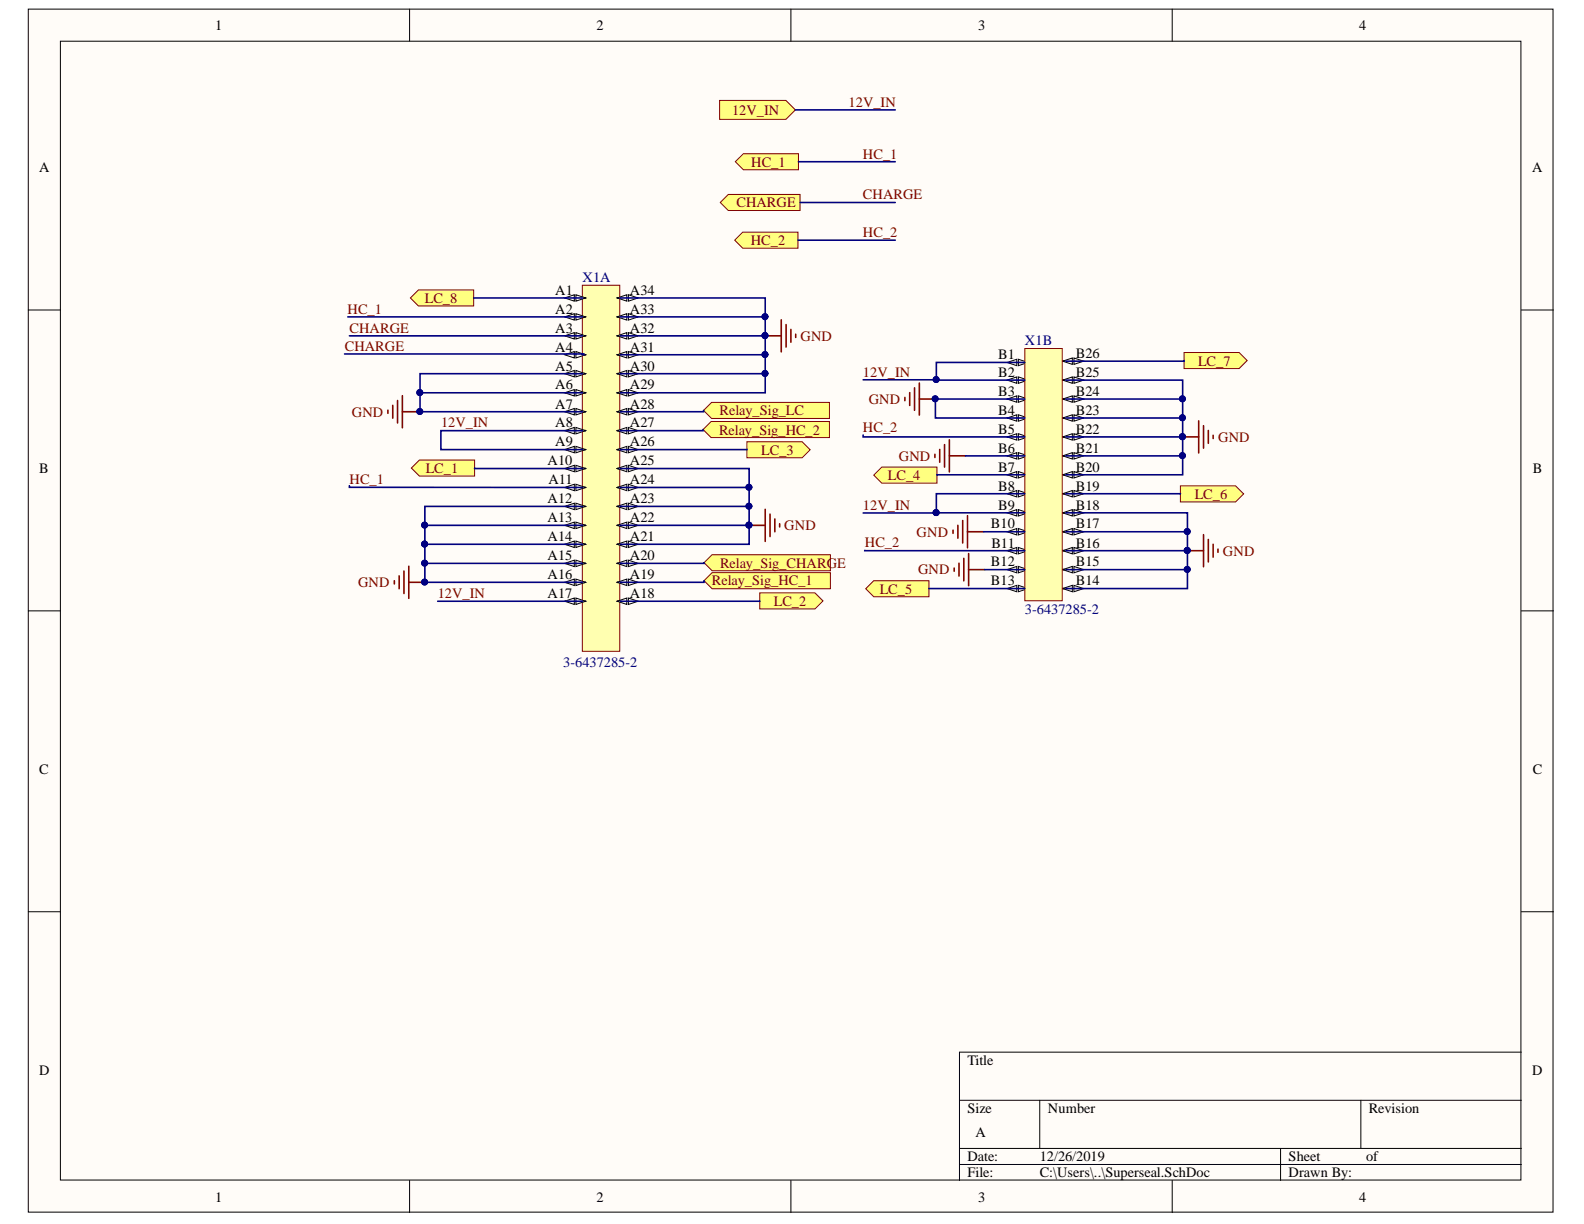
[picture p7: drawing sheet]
<svg xmlns="http://www.w3.org/2000/svg" width="279mm" height="216mm" viewBox="0 0 279 216" stroke-linecap="round" stroke-linejoin="round" font-family="sans-serif">
<defs><g id="words">
<g font-size="2.5">
<text x="38" y="5.3">1</text>
<text x="105.2" y="5.3">2</text>
<text x="172.5" y="5.3">3</text>
<text x="239.7" y="5.3">4</text>
<text x="6.9" y="30.4">A</text>
<text x="270.3" y="30.4">A</text>
<text x="97.9" y="52">A1</text>
<text x="111.1" y="52">A34</text>
<text x="97.9" y="55.3">A2</text>
<text x="97.9" y="58.7">A3</text>
<text x="111.1" y="58.7">A32</text>
<text x="111.1" y="55.3">A33</text>
<text x="97.9" y="62">A4</text>
<text x="97.9" y="65.4">A5</text>
<text x="111.1" y="65.4">A30</text>
<text x="111.1" y="62">A31</text>
<text x="176.1" y="63.4">B1</text>
<text x="189.8" y="63.1">B26</text>
<text x="97.9" y="68.7">A6</text>
<text x="111.1" y="68.7">A29</text>
<text x="176.1" y="66.5">B2</text>
<text x="176.1" y="69.8">B3</text>
<text x="189.8" y="69.8">B24</text>
<text x="189.8" y="66.5">B25</text>
<text x="97.9" y="72.1">A7</text>
<text x="97.9" y="75.4">A8</text>
<text x="111.1" y="75.4">A27</text>
<text x="111.1" y="72.1">A28</text>
<text x="176.1" y="73.2">B4</text>
<text x="176.1" y="76.6">B5</text>
<text x="189.8" y="76.6">B22</text>
<text x="189.8" y="73.2">B23</text>
<text x="6.9" y="83.5">B</text>
<text x="96.6" y="82.1">A10</text>
<text x="97.9" y="78.8">A9</text>
<text x="111.1" y="82.1">A25</text>
<text x="111.1" y="78.8">A26</text>
<text x="176.1" y="79.9">B6</text>
<text x="176.1" y="83.2">B7</text>
<text x="189.8" y="83.2">B20</text>
<text x="189.8" y="79.9">B21</text>
<text x="270.3" y="83.5">B</text>
<text x="96.6" y="88.8">A12</text>
<text x="96.7" y="85.4">A11</text>
<text x="111.1" y="88.8">A23</text>
<text x="111.1" y="85.4">A24</text>
<text x="176.1" y="86.5">B8</text>
<text x="176.1" y="89.9">B9</text>
<text x="189.8" y="89.9">B18</text>
<text x="189.8" y="86.5">B19</text>
<text x="96.6" y="92.1">A13</text>
<text x="96.6" y="95.5">A14</text>
<text x="111.1" y="95.5">A21</text>
<text x="111.1" y="92.1">A22</text>
<text x="174.8" y="93.2">B10</text>
<text x="189.8" y="93.2">B17</text>
<text x="96.6" y="98.8">A15</text>
<text x="111.1" y="98.8">A20</text>
<text x="174.8" y="99.9">B12</text>
<text x="174.9" y="96.6">B11</text>
<text x="189.8" y="99.9">B15</text>
<text x="189.8" y="96.6">B16</text>
<text x="96.6" y="102.2">A16</text>
<text x="96.6" y="105.5">A17</text>
<text x="111.1" y="105.5">A18</text>
<text x="111.1" y="102.2">A19</text>
<text x="174.8" y="103.3">B13</text>
<text x="189.8" y="103.3">B14</text>
<text x="6.9" y="136.6">C</text>
<text x="270.3" y="136.6">C</text>
<text x="6.9" y="189.6">D</text>
<text x="170.6" y="187.9">Title</text>
<text x="270.3" y="189.6">D</text>
<text x="170.6" y="196.4">Size</text>
<text x="184.9" y="196.4">Number</text>
<text x="241.4" y="196.4">Revision</text>
<text x="172.1" y="200.6">A</text>
<text x="170.6" y="204.8">Date:</text>
<text x="170.6" y="207.6">File:</text>
<text x="183.4" y="204.8">12/26/2019</text>
<text x="183.4" y="207.6">C:\Users\..\Superseal.SchDoc</text>
<text x="227.3" y="204.8">Sheet</text>
<text x="227.3" y="207.6">Drawn By:</text>
<text x="241" y="204.8">of</text>
<text x="38" y="211.9">1</text>
<text x="105.2" y="211.9">2</text>
<text x="172.5" y="211.9">3</text>
<text x="239.7" y="211.9">4</text>
</g>
<g font-size="2.5" fill="#800000">
<text x="129.1" y="20.3">12V_IN</text>
<text x="149.7" y="18.8">12V_IN</text>
<text x="132.5" y="29.4">HC_1</text>
<text x="152.2" y="28">HC_1</text>
<text x="152.2" y="35.1">CHARGE</text>
<text x="129.9" y="36.6">CHARGE</text>
<text x="152.2" y="41.8">HC_2</text>
<text x="132.4" y="43.3">HC_2</text>
<text x="74.9" y="53.4">LC_8</text>
<text x="61.3" y="55.3">HC_1</text>
<text x="61.6" y="58.7">CHARGE</text>
<text x="60.8" y="61.9">CHARGE</text>
<text x="141.2" y="60.1">GND</text>
<text x="211.3" y="64.5">LC_7</text>
<text x="152.2" y="66.4">12V_IN</text>
<text x="153.2" y="71.2">GND</text>
<text x="62.1" y="73.5">GND</text>
<text x="77.8" y="75.4">12V_IN</text>
<text x="126.8" y="76.6">Relay_Sig_HC_2</text>
<text x="126.9" y="73.3">Relay_Sig_LC</text>
<text x="152.2" y="76.2">HC_2</text>
<text x="214.9" y="77.9">GND</text>
<text x="75.1" y="83.4">LC_1</text>
<text x="134.3" y="80.2">LC_3</text>
<text x="158.6" y="81.3">GND</text>
<text x="61.6" y="85.4">HC_1</text>
<text x="152.2" y="89.9">12V_IN</text>
<text x="156.6" y="84.7">LC_4</text>
<text x="210.7" y="88">LC_6</text>
<text x="138.3" y="93.5">GND</text>
<text x="161.7" y="94.6">GND</text>
<text x="127" y="100.1">Relay_Sig_CHARGE</text>
<text x="152.6" y="96.5">HC_2</text>
<text x="161.9" y="101.3">GND</text>
<text x="215.7" y="98">GND</text>
<text x="63.2" y="103.6">GND</text>
<text x="77.2" y="105.5">12V_IN</text>
<text x="125.6" y="103.3">Relay_Sig_HC_1</text>
<text x="136.5" y="106.9">LC_2</text>
<text x="155.2" y="104.7">LC_5</text>
</g>
<g font-size="2.5" fill="#000080">
<text x="102.7" y="49.8">X1A</text>
<text x="180.8" y="60.9">X1B</text>
<text x="180.8" y="108.3">3-6437285-2</text>
<text x="99.4" y="117.7">3-6437285-2</text>
</g>
</g></defs>
<g fill="#fffcf8" stroke="#000" stroke-width=".18">
<path d="M5 1.6h268.9v212.2h-268.9z"/>
<path d="M10.7 7.3h257.6v200.8h-257.6z"/>
</g>
<g fill="none" stroke="#000" stroke-width=".18">
<path d="M72.2 1.6v5.7M139.5 1.6v5.7M206.8 1.6v5.7M5 54.7h5.7M268.4 54.7h5.6M5 107.8h5.7M268.4 107.8h5.6M5 160.8h5.7M268.4 160.8h5.6M169.2 194.1h99.2M183.4 194.1v8.5M240 194.1v8.5"/>
<path d="M268.4 185.6h-99.2v22.6M72.2 208.2v5.7M139.5 208.2v5.7M169.2 202.6h99.2M169.2 205.4h99.2M206.8 208.2v5.7M225.9 202.6v5.6"/>
</g>
<path d="M102.7 50.3h6.6v64.6h-6.6z" fill="#ffffb0" stroke="#800000" stroke-width=".18"/>
<path d="M102.7 52.6h.6" fill="none" stroke="#000" stroke-width=".28"/>
<path d="M101.6 52l1.7 .6-1.7 .5z" fill="#fffcf8"/>
<path d="M101.6 52l1.7 .6-1.7 .5z" fill="none" stroke="#000" stroke-width=".18"/>
<path d="M99.6 52.6l1.7-.6v1.1z" fill="#fffcf8"/>
<path d="M99.6 52.6l1.7-.6v1.1z" fill="none" stroke="#000" stroke-width=".18"/>
<path d="M102.7 55.9h.6" fill="none" stroke="#000" stroke-width=".28"/>
<path d="M101.6 55.3l1.7 .6-1.7 .6z" fill="#fffcf8"/>
<path d="M101.6 55.3l1.7 .6-1.7 .6z" fill="none" stroke="#000" stroke-width=".18"/>
<path d="M99.6 55.9l1.7-.6v1.2z" fill="#fffcf8"/>
<path d="M99.6 55.9l1.7-.6v1.2z" fill="none" stroke="#000" stroke-width=".18"/>
<path d="M102.7 59.2h.6" fill="none" stroke="#000" stroke-width=".28"/>
<path d="M101.6 58.7l1.7 .5-1.7 .6z" fill="#fffcf8"/>
<path d="M101.6 58.7l1.7 .5-1.7 .6z" fill="none" stroke="#000" stroke-width=".18"/>
<path d="M99.6 59.2l1.7-.5v1.1z" fill="#fffcf8"/>
<path d="M99.6 59.2l1.7-.5v1.1z" fill="none" stroke="#000" stroke-width=".18"/>
<path d="M102.7 62.6h.6" fill="none" stroke="#000" stroke-width=".28"/>
<path d="M101.6 62l1.7 .6-1.7 .5z" fill="#fffcf8"/>
<path d="M101.6 62l1.7 .6-1.7 .5z" fill="none" stroke="#000" stroke-width=".18"/>
<path d="M99.6 62.6l1.7-.6v1.1z" fill="#fffcf8"/>
<path d="M99.6 62.6l1.7-.6v1.1z" fill="none" stroke="#000" stroke-width=".18"/>
<path d="M102.7 65.9h.6" fill="none" stroke="#000" stroke-width=".28"/>
<path d="M101.6 65.4l1.7 .5-1.7 .6z" fill="#fffcf8"/>
<path d="M101.6 65.4l1.7 .5-1.7 .6z" fill="none" stroke="#000" stroke-width=".18"/>
<path d="M99.6 65.9l1.7-.5v1.1z" fill="#fffcf8"/>
<path d="M99.6 65.9l1.7-.5v1.1z" fill="none" stroke="#000" stroke-width=".18"/>
<path d="M102.7 69.3h.6" fill="none" stroke="#000" stroke-width=".28"/>
<path d="M101.6 68.7l1.7 .6-1.7 .6z" fill="#fffcf8"/>
<path d="M101.6 68.7l1.7 .6-1.7 .6z" fill="none" stroke="#000" stroke-width=".18"/>
<path d="M99.6 69.3l1.7-.6v1.2z" fill="#fffcf8"/>
<path d="M99.6 69.3l1.7-.6v1.2z" fill="none" stroke="#000" stroke-width=".18"/>
<path d="M102.7 72.6h.6" fill="none" stroke="#000" stroke-width=".28"/>
<path d="M101.6 72.1l1.7 .5-1.7 .6z" fill="#fffcf8"/>
<path d="M101.6 72.1l1.7 .5-1.7 .6z" fill="none" stroke="#000" stroke-width=".18"/>
<path d="M99.6 72.6l1.7-.5v1.1z" fill="#fffcf8"/>
<path d="M99.6 72.6l1.7-.5v1.1z" fill="none" stroke="#000" stroke-width=".18"/>
<path d="M102.7 76h.6" fill="none" stroke="#000" stroke-width=".28"/>
<path d="M101.6 75.4l1.7 .6-1.7 .5z" fill="#fffcf8"/>
<path d="M101.6 75.4l1.7 .6-1.7 .5z" fill="none" stroke="#000" stroke-width=".18"/>
<path d="M99.6 76l1.7-.6v1.1z" fill="#fffcf8"/>
<path d="M99.6 76l1.7-.6v1.1z" fill="none" stroke="#000" stroke-width=".18"/>
<path d="M102.7 79.3h.6" fill="none" stroke="#000" stroke-width=".28"/>
<path d="M101.6 78.7l1.7 .6-1.7 .6z" fill="#fffcf8"/>
<path d="M101.6 78.7l1.7 .6-1.7 .6z" fill="none" stroke="#000" stroke-width=".18"/>
<path d="M99.6 79.3l1.7-.6v1.2z" fill="#fffcf8"/>
<path d="M99.6 79.3l1.7-.6v1.2z" fill="none" stroke="#000" stroke-width=".18"/>
<path d="M102.7 82.6h.6" fill="none" stroke="#000" stroke-width=".28"/>
<path d="M101.6 82.1l1.7 .5-1.7 .6z" fill="#fffcf8"/>
<path d="M101.6 82.1l1.7 .5-1.7 .6z" fill="none" stroke="#000" stroke-width=".18"/>
<path d="M99.6 82.6l1.7-.5v1.1z" fill="#fffcf8"/>
<path d="M99.6 82.6l1.7-.5v1.1z" fill="none" stroke="#000" stroke-width=".18"/>
<path d="M102.7 86h.6" fill="none" stroke="#000" stroke-width=".28"/>
<path d="M101.6 85.4l1.7 .6-1.7 .6z" fill="#fffcf8"/>
<path d="M101.6 85.4l1.7 .6-1.7 .6z" fill="none" stroke="#000" stroke-width=".18"/>
<path d="M99.6 86l1.7-.6v1.2z" fill="#fffcf8"/>
<path d="M99.6 86l1.7-.6v1.2z" fill="none" stroke="#000" stroke-width=".18"/>
<path d="M102.7 89.3h.6" fill="none" stroke="#000" stroke-width=".28"/>
<path d="M101.6 88.8l1.7 .5-1.7 .6z" fill="#fffcf8"/>
<path d="M101.6 88.8l1.7 .5-1.7 .6z" fill="none" stroke="#000" stroke-width=".18"/>
<path d="M99.6 89.3l1.7-.5v1.1z" fill="#fffcf8"/>
<path d="M99.6 89.3l1.7-.5v1.1z" fill="none" stroke="#000" stroke-width=".18"/>
<path d="M102.7 92.7h.6" fill="none" stroke="#000" stroke-width=".28"/>
<path d="M101.6 92.1l1.7 .6-1.7 .5z" fill="#fffcf8"/>
<path d="M101.6 92.1l1.7 .6-1.7 .5z" fill="none" stroke="#000" stroke-width=".18"/>
<path d="M99.6 92.7l1.7-.6v1.1z" fill="#fffcf8"/>
<path d="M99.6 92.7l1.7-.6v1.1z" fill="none" stroke="#000" stroke-width=".18"/>
<path d="M102.7 96h.6" fill="none" stroke="#000" stroke-width=".28"/>
<path d="M101.6 95.4l1.7 .6-1.7 .6z" fill="#fffcf8"/>
<path d="M101.6 95.4l1.7 .6-1.7 .6z" fill="none" stroke="#000" stroke-width=".18"/>
<path d="M99.6 96l1.7-.6v1.2z" fill="#fffcf8"/>
<path d="M99.6 96l1.7-.6v1.2z" fill="none" stroke="#000" stroke-width=".18"/>
<path d="M102.7 99.4h.6" fill="none" stroke="#000" stroke-width=".28"/>
<path d="M101.6 98.8l1.7 .6-1.7 .5z" fill="#fffcf8"/>
<path d="M101.6 98.8l1.7 .6-1.7 .5z" fill="none" stroke="#000" stroke-width=".18"/>
<path d="M99.6 99.4l1.7-.6v1.1z" fill="#fffcf8"/>
<path d="M99.6 99.4l1.7-.6v1.1z" fill="none" stroke="#000" stroke-width=".18"/>
<path d="M102.7 102.7h.6" fill="none" stroke="#000" stroke-width=".28"/>
<path d="M101.6 102.1l1.7 .6-1.7 .6z" fill="#fffcf8"/>
<path d="M101.6 102.1l1.7 .6-1.7 .6z" fill="none" stroke="#000" stroke-width=".18"/>
<path d="M99.6 102.7l1.7-.6v1.2z" fill="#fffcf8"/>
<path d="M99.6 102.7l1.7-.6v1.2z" fill="none" stroke="#000" stroke-width=".18"/>
<path d="M102.7 106.1h.6" fill="none" stroke="#000" stroke-width=".28"/>
<path d="M101.6 105.5l1.7 .6-1.7 .5z" fill="#fffcf8"/>
<path d="M101.6 105.5l1.7 .6-1.7 .5z" fill="none" stroke="#000" stroke-width=".18"/>
<path d="M99.6 106.1l1.7-.6v1.1z" fill="#fffcf8"/>
<path d="M99.6 106.1l1.7-.6v1.1z" fill="none" stroke="#000" stroke-width=".18"/>
<path d="M108.9 106.1h.5" fill="none" stroke="#000" stroke-width=".28"/>
<path d="M108.9 106.1l1.7-.6v1.1z" fill="#fffcf8"/>
<path d="M108.9 106.1l1.7-.6v1.1z" fill="none" stroke="#000" stroke-width=".18"/>
<path d="M110.8 105.5l1.7 .6-1.7 .5z" fill="#fffcf8"/>
<path d="M110.8 105.5l1.7 .6-1.7 .5z" fill="none" stroke="#000" stroke-width=".18"/>
<path d="M108.9 102.7h.5" fill="none" stroke="#000" stroke-width=".28"/>
<path d="M108.9 102.7l1.7-.6v1.2z" fill="#fffcf8"/>
<path d="M108.9 102.7l1.7-.6v1.2z" fill="none" stroke="#000" stroke-width=".18"/>
<path d="M110.8 102.1l1.7 .6-1.7 .6z" fill="#fffcf8"/>
<path d="M110.8 102.1l1.7 .6-1.7 .6z" fill="none" stroke="#000" stroke-width=".18"/>
<path d="M108.9 99.4h.5" fill="none" stroke="#000" stroke-width=".28"/>
<path d="M108.9 99.4l1.7-.6v1.1z" fill="#fffcf8"/>
<path d="M108.9 99.4l1.7-.6v1.1z" fill="none" stroke="#000" stroke-width=".18"/>
<path d="M110.8 98.8l1.7 .6-1.7 .5z" fill="#fffcf8"/>
<path d="M110.8 98.8l1.7 .6-1.7 .5z" fill="none" stroke="#000" stroke-width=".18"/>
<path d="M108.9 96h.5" fill="none" stroke="#000" stroke-width=".28"/>
<path d="M108.9 96l1.7-.6v1.2z" fill="#fffcf8"/>
<path d="M108.9 96l1.7-.6v1.2z" fill="none" stroke="#000" stroke-width=".18"/>
<path d="M110.8 95.4l1.7 .6-1.7 .6z" fill="#fffcf8"/>
<path d="M110.8 95.4l1.7 .6-1.7 .6z" fill="none" stroke="#000" stroke-width=".18"/>
<path d="M108.9 92.7h.5" fill="none" stroke="#000" stroke-width=".28"/>
<path d="M108.9 92.7l1.7-.6v1.1z" fill="#fffcf8"/>
<path d="M108.9 92.7l1.7-.6v1.1z" fill="none" stroke="#000" stroke-width=".18"/>
<path d="M110.8 92.1l1.7 .6-1.7 .5z" fill="#fffcf8"/>
<path d="M110.8 92.1l1.7 .6-1.7 .5z" fill="none" stroke="#000" stroke-width=".18"/>
<path d="M108.9 89.3h.5" fill="none" stroke="#000" stroke-width=".28"/>
<path d="M108.9 89.3l1.7-.5v1.1z" fill="#fffcf8"/>
<path d="M108.9 89.3l1.7-.5v1.1z" fill="none" stroke="#000" stroke-width=".18"/>
<path d="M110.8 88.8l1.7 .5-1.7 .6z" fill="#fffcf8"/>
<path d="M110.8 88.8l1.7 .5-1.7 .6z" fill="none" stroke="#000" stroke-width=".18"/>
<path d="M108.9 86h.5" fill="none" stroke="#000" stroke-width=".28"/>
<path d="M108.9 86l1.7-.6v1.2z" fill="#fffcf8"/>
<path d="M108.9 86l1.7-.6v1.2z" fill="none" stroke="#000" stroke-width=".18"/>
<path d="M110.8 85.4l1.7 .6-1.7 .6z" fill="#fffcf8"/>
<path d="M110.8 85.4l1.7 .6-1.7 .6z" fill="none" stroke="#000" stroke-width=".18"/>
<path d="M108.9 82.6h.5" fill="none" stroke="#000" stroke-width=".28"/>
<path d="M108.9 82.6l1.7-.5v1.1z" fill="#fffcf8"/>
<path d="M108.9 82.6l1.7-.5v1.1z" fill="none" stroke="#000" stroke-width=".18"/>
<path d="M110.8 82.1l1.7 .5-1.7 .6z" fill="#fffcf8"/>
<path d="M110.8 82.1l1.7 .5-1.7 .6z" fill="none" stroke="#000" stroke-width=".18"/>
<path d="M108.9 79.3h.5" fill="none" stroke="#000" stroke-width=".28"/>
<path d="M108.9 79.3l1.7-.6v1.2z" fill="#fffcf8"/>
<path d="M108.9 79.3l1.7-.6v1.2z" fill="none" stroke="#000" stroke-width=".18"/>
<path d="M110.8 78.7l1.7 .6-1.7 .6z" fill="#fffcf8"/>
<path d="M110.8 78.7l1.7 .6-1.7 .6z" fill="none" stroke="#000" stroke-width=".18"/>
<path d="M108.9 76h.5" fill="none" stroke="#000" stroke-width=".28"/>
<path d="M108.9 76l1.7-.6v1.1z" fill="#fffcf8"/>
<path d="M108.9 76l1.7-.6v1.1z" fill="none" stroke="#000" stroke-width=".18"/>
<path d="M110.8 75.4l1.7 .6-1.7 .5z" fill="#fffcf8"/>
<path d="M110.8 75.4l1.7 .6-1.7 .5z" fill="none" stroke="#000" stroke-width=".18"/>
<path d="M108.9 72.6h.5" fill="none" stroke="#000" stroke-width=".28"/>
<path d="M108.9 72.6l1.7-.5v1.1z" fill="#fffcf8"/>
<path d="M108.9 72.6l1.7-.5v1.1z" fill="none" stroke="#000" stroke-width=".18"/>
<path d="M110.8 72.1l1.7 .5-1.7 .6z" fill="#fffcf8"/>
<path d="M110.8 72.1l1.7 .5-1.7 .6z" fill="none" stroke="#000" stroke-width=".18"/>
<path d="M108.9 69.3h.5" fill="none" stroke="#000" stroke-width=".28"/>
<path d="M108.9 69.3l1.7-.6v1.2z" fill="#fffcf8"/>
<path d="M108.9 69.3l1.7-.6v1.2z" fill="none" stroke="#000" stroke-width=".18"/>
<path d="M110.8 68.7l1.7 .6-1.7 .6z" fill="#fffcf8"/>
<path d="M110.8 68.7l1.7 .6-1.7 .6z" fill="none" stroke="#000" stroke-width=".18"/>
<path d="M108.9 65.9h.5" fill="none" stroke="#000" stroke-width=".28"/>
<path d="M108.9 65.9l1.7-.5v1.1z" fill="#fffcf8"/>
<path d="M108.9 65.9l1.7-.5v1.1z" fill="none" stroke="#000" stroke-width=".18"/>
<path d="M110.8 65.4l1.7 .5-1.7 .6z" fill="#fffcf8"/>
<path d="M110.8 65.4l1.7 .5-1.7 .6z" fill="none" stroke="#000" stroke-width=".18"/>
<path d="M108.9 62.6h.5" fill="none" stroke="#000" stroke-width=".28"/>
<path d="M108.9 62.6l1.7-.6v1.1z" fill="#fffcf8"/>
<path d="M108.9 62.6l1.7-.6v1.1z" fill="none" stroke="#000" stroke-width=".18"/>
<path d="M110.8 62l1.7 .6-1.7 .5z" fill="#fffcf8"/>
<path d="M110.8 62l1.7 .6-1.7 .5z" fill="none" stroke="#000" stroke-width=".18"/>
<path d="M108.9 59.2h.5" fill="none" stroke="#000" stroke-width=".28"/>
<path d="M108.9 59.2l1.7-.5v1.1z" fill="#fffcf8"/>
<path d="M108.9 59.2l1.7-.5v1.1z" fill="none" stroke="#000" stroke-width=".18"/>
<path d="M110.8 58.7l1.7 .5-1.7 .6z" fill="#fffcf8"/>
<path d="M110.8 58.7l1.7 .5-1.7 .6z" fill="none" stroke="#000" stroke-width=".18"/>
<path d="M108.9 55.9h.5" fill="none" stroke="#000" stroke-width=".28"/>
<path d="M108.9 55.9l1.7-.6v1.2z" fill="#fffcf8"/>
<path d="M108.9 55.9l1.7-.6v1.2z" fill="none" stroke="#000" stroke-width=".18"/>
<path d="M110.8 55.3l1.7 .6-1.7 .6z" fill="#fffcf8"/>
<path d="M110.8 55.3l1.7 .6-1.7 .6z" fill="none" stroke="#000" stroke-width=".18"/>
<path d="M108.9 52.6h.5" fill="none" stroke="#000" stroke-width=".28"/>
<path d="M108.9 52.6l1.7-.6v1.1z" fill="#fffcf8"/>
<path d="M108.9 52.6l1.7-.6v1.1z" fill="none" stroke="#000" stroke-width=".18"/>
<path d="M110.8 52l1.7 .6-1.7 .5z" fill="#fffcf8"/>
<path d="M110.8 52l1.7 .6-1.7 .5z" fill="none" stroke="#000" stroke-width=".18"/>
<path d="M180.8 63.9h.5" fill="none" stroke="#000" stroke-width=".28"/>
<path d="M179.6 63.4l1.7 .5-1.7 .6z" fill="#fffcf8"/>
<path d="M179.6 63.4l1.7 .5-1.7 .6z" fill="none" stroke="#000" stroke-width=".18"/>
<path d="M177.7 63.9l1.7-.5v1.1z" fill="#fffcf8"/>
<path d="M177.7 63.9l1.7-.5v1.1z" fill="none" stroke="#000" stroke-width=".18"/>
<path d="M180.8 67h.5" fill="none" stroke="#000" stroke-width=".28"/>
<path d="M179.6 66.5l1.7 .5-1.7 .6z" fill="#fffcf8"/>
<path d="M179.6 66.5l1.7 .5-1.7 .6z" fill="none" stroke="#000" stroke-width=".18"/>
<path d="M177.7 67l1.7-.5v1.1z" fill="#fffcf8"/>
<path d="M177.7 67l1.7-.5v1.1z" fill="none" stroke="#000" stroke-width=".18"/>
<path d="M180.8 70.4h.5" fill="none" stroke="#000" stroke-width=".28"/>
<path d="M179.6 69.8l1.7 .6-1.7 .6z" fill="#fffcf8"/>
<path d="M179.6 69.8l1.7 .6-1.7 .6z" fill="none" stroke="#000" stroke-width=".18"/>
<path d="M177.7 70.4l1.7-.6v1.2z" fill="#fffcf8"/>
<path d="M177.7 70.4l1.7-.6v1.2z" fill="none" stroke="#000" stroke-width=".18"/>
<path d="M180.8 73.7h.5" fill="none" stroke="#000" stroke-width=".28"/>
<path d="M179.6 73.2l1.7 .5-1.7 .6z" fill="#fffcf8"/>
<path d="M179.6 73.2l1.7 .5-1.7 .6z" fill="none" stroke="#000" stroke-width=".18"/>
<path d="M177.7 73.7l1.7-.5v1.1z" fill="#fffcf8"/>
<path d="M177.7 73.7l1.7-.5v1.1z" fill="none" stroke="#000" stroke-width=".18"/>
<path d="M180.8 77.1h.5" fill="none" stroke="#000" stroke-width=".28"/>
<path d="M179.6 76.5l1.7 .6-1.7 .5z" fill="#fffcf8"/>
<path d="M179.6 76.5l1.7 .6-1.7 .5z" fill="none" stroke="#000" stroke-width=".18"/>
<path d="M177.7 77.1l1.7-.6v1.1z" fill="#fffcf8"/>
<path d="M177.7 77.1l1.7-.6v1.1z" fill="none" stroke="#000" stroke-width=".18"/>
<path d="M180.8 80.4h.5" fill="none" stroke="#000" stroke-width=".28"/>
<path d="M179.6 79.8l1.7 .6-1.7 .6z" fill="#fffcf8"/>
<path d="M179.6 79.8l1.7 .6-1.7 .6z" fill="none" stroke="#000" stroke-width=".18"/>
<path d="M177.7 80.4l1.7-.6v1.2z" fill="#fffcf8"/>
<path d="M177.7 80.4l1.7-.6v1.2z" fill="none" stroke="#000" stroke-width=".18"/>
<path d="M180.8 83.7h.5" fill="none" stroke="#000" stroke-width=".28"/>
<path d="M179.6 83.2l1.7 .5-1.7 .6z" fill="#fffcf8"/>
<path d="M179.6 83.2l1.7 .5-1.7 .6z" fill="none" stroke="#000" stroke-width=".18"/>
<path d="M177.7 83.7l1.7-.5v1.1z" fill="#fffcf8"/>
<path d="M177.7 83.7l1.7-.5v1.1z" fill="none" stroke="#000" stroke-width=".18"/>
<path d="M180.8 87.1h.5" fill="none" stroke="#000" stroke-width=".28"/>
<path d="M179.6 86.5l1.7 .6-1.7 .6z" fill="#fffcf8"/>
<path d="M179.6 86.5l1.7 .6-1.7 .6z" fill="none" stroke="#000" stroke-width=".18"/>
<path d="M177.7 87.1l1.7-.6v1.2z" fill="#fffcf8"/>
<path d="M177.7 87.1l1.7-.6v1.2z" fill="none" stroke="#000" stroke-width=".18"/>
<path d="M180.8 90.5h.5" fill="none" stroke="#000" stroke-width=".28"/>
<path d="M179.6 89.9l1.7 .6-1.7 .5z" fill="#fffcf8"/>
<path d="M179.6 89.9l1.7 .6-1.7 .5z" fill="none" stroke="#000" stroke-width=".18"/>
<path d="M177.7 90.5l1.7-.6v1.1z" fill="#fffcf8"/>
<path d="M177.7 90.5l1.7-.6v1.1z" fill="none" stroke="#000" stroke-width=".18"/>
<path d="M180.8 93.8h.5" fill="none" stroke="#000" stroke-width=".28"/>
<path d="M179.6 93.2l1.7 .6-1.7 .6z" fill="#fffcf8"/>
<path d="M179.6 93.2l1.7 .6-1.7 .6z" fill="none" stroke="#000" stroke-width=".18"/>
<path d="M177.7 93.8l1.7-.6v1.2z" fill="#fffcf8"/>
<path d="M177.7 93.8l1.7-.6v1.2z" fill="none" stroke="#000" stroke-width=".18"/>
<path d="M180.8 97.1h.5" fill="none" stroke="#000" stroke-width=".28"/>
<path d="M179.6 96.6l1.7 .5-1.7 .6z" fill="#fffcf8"/>
<path d="M179.6 96.6l1.7 .5-1.7 .6z" fill="none" stroke="#000" stroke-width=".18"/>
<path d="M177.7 97.1l1.7-.5v1.1z" fill="#fffcf8"/>
<path d="M177.7 97.1l1.7-.5v1.1z" fill="none" stroke="#000" stroke-width=".18"/>
<path d="M180.8 100.5h.5" fill="none" stroke="#000" stroke-width=".28"/>
<path d="M179.6 99.9l1.7 .6-1.7 .5z" fill="#fffcf8"/>
<path d="M179.6 99.9l1.7 .6-1.7 .5z" fill="none" stroke="#000" stroke-width=".18"/>
<path d="M177.7 100.5l1.7-.6v1.1z" fill="#fffcf8"/>
<path d="M177.7 100.5l1.7-.6v1.1z" fill="none" stroke="#000" stroke-width=".18"/>
<path d="M180.8 103.8h.5" fill="none" stroke="#000" stroke-width=".28"/>
<path d="M179.6 103.2l1.7 .6-1.7 .6z" fill="#fffcf8"/>
<path d="M179.6 103.2l1.7 .6-1.7 .6z" fill="none" stroke="#000" stroke-width=".18"/>
<path d="M177.7 103.8l1.7-.6v1.2z" fill="#fffcf8"/>
<path d="M177.7 103.8l1.7-.6v1.2z" fill="none" stroke="#000" stroke-width=".18"/>
<path d="M187.4 103.8h.6" fill="none" stroke="#000" stroke-width=".28"/>
<path d="M187.4 103.8l1.7-.6v1.2z" fill="#fffcf8"/>
<path d="M187.4 103.8l1.7-.6v1.2z" fill="none" stroke="#000" stroke-width=".18"/>
<path d="M189.4 103.2l1.7 .6-1.7 .6z" fill="#fffcf8"/>
<path d="M189.4 103.2l1.7 .6-1.7 .6z" fill="none" stroke="#000" stroke-width=".18"/>
<path d="M187.4 100.5h.6" fill="none" stroke="#000" stroke-width=".28"/>
<path d="M187.4 100.5l1.7-.6v1.1z" fill="#fffcf8"/>
<path d="M187.4 100.5l1.7-.6v1.1z" fill="none" stroke="#000" stroke-width=".18"/>
<path d="M189.4 99.9l1.7 .6-1.7 .5z" fill="#fffcf8"/>
<path d="M189.4 99.9l1.7 .6-1.7 .5z" fill="none" stroke="#000" stroke-width=".18"/>
<path d="M187.4 97.1h.6" fill="none" stroke="#000" stroke-width=".28"/>
<path d="M187.4 97.1l1.7-.5v1.1z" fill="#fffcf8"/>
<path d="M187.4 97.1l1.7-.5v1.1z" fill="none" stroke="#000" stroke-width=".18"/>
<path d="M189.4 96.6l1.7 .5-1.7 .6z" fill="#fffcf8"/>
<path d="M189.4 96.6l1.7 .5-1.7 .6z" fill="none" stroke="#000" stroke-width=".18"/>
<path d="M187.4 93.8h.6" fill="none" stroke="#000" stroke-width=".28"/>
<path d="M187.4 93.8l1.7-.6v1.2z" fill="#fffcf8"/>
<path d="M187.4 93.8l1.7-.6v1.2z" fill="none" stroke="#000" stroke-width=".18"/>
<path d="M189.4 93.2l1.7 .6-1.7 .6z" fill="#fffcf8"/>
<path d="M189.4 93.2l1.7 .6-1.7 .6z" fill="none" stroke="#000" stroke-width=".18"/>
<path d="M187.4 90.5h.6" fill="none" stroke="#000" stroke-width=".28"/>
<path d="M187.4 90.5l1.7-.6v1.1z" fill="#fffcf8"/>
<path d="M187.4 90.5l1.7-.6v1.1z" fill="none" stroke="#000" stroke-width=".18"/>
<path d="M189.4 89.9l1.7 .6-1.7 .5z" fill="#fffcf8"/>
<path d="M189.4 89.9l1.7 .6-1.7 .5z" fill="none" stroke="#000" stroke-width=".18"/>
<path d="M187.4 87.1h.6" fill="none" stroke="#000" stroke-width=".28"/>
<path d="M187.4 87.1l1.7-.6v1.2z" fill="#fffcf8"/>
<path d="M187.4 87.1l1.7-.6v1.2z" fill="none" stroke="#000" stroke-width=".18"/>
<path d="M189.4 86.5l1.7 .6-1.7 .6z" fill="#fffcf8"/>
<path d="M189.4 86.5l1.7 .6-1.7 .6z" fill="none" stroke="#000" stroke-width=".18"/>
<path d="M187.4 83.7h.6" fill="none" stroke="#000" stroke-width=".28"/>
<path d="M187.4 83.7l1.7-.5v1.1z" fill="#fffcf8"/>
<path d="M187.4 83.7l1.7-.5v1.1z" fill="none" stroke="#000" stroke-width=".18"/>
<path d="M189.4 83.2l1.7 .5-1.7 .6z" fill="#fffcf8"/>
<path d="M189.4 83.2l1.7 .5-1.7 .6z" fill="none" stroke="#000" stroke-width=".18"/>
<path d="M187.4 80.4h.6" fill="none" stroke="#000" stroke-width=".28"/>
<path d="M187.4 80.4l1.7-.6v1.2z" fill="#fffcf8"/>
<path d="M187.4 80.4l1.7-.6v1.2z" fill="none" stroke="#000" stroke-width=".18"/>
<path d="M189.4 79.8l1.7 .6-1.7 .6z" fill="#fffcf8"/>
<path d="M189.4 79.8l1.7 .6-1.7 .6z" fill="none" stroke="#000" stroke-width=".18"/>
<path d="M187.4 77.1h.6" fill="none" stroke="#000" stroke-width=".28"/>
<path d="M187.4 77.1l1.7-.6v1.1z" fill="#fffcf8"/>
<path d="M187.4 77.1l1.7-.6v1.1z" fill="none" stroke="#000" stroke-width=".18"/>
<path d="M189.4 76.5l1.7 .6-1.7 .5z" fill="#fffcf8"/>
<path d="M189.4 76.5l1.7 .6-1.7 .5z" fill="none" stroke="#000" stroke-width=".18"/>
<path d="M187.4 73.7h.6" fill="none" stroke="#000" stroke-width=".28"/>
<path d="M187.4 73.7l1.7-.5v1.1z" fill="#fffcf8"/>
<path d="M187.4 73.7l1.7-.5v1.1z" fill="none" stroke="#000" stroke-width=".18"/>
<path d="M189.4 73.2l1.7 .5-1.7 .6z" fill="#fffcf8"/>
<path d="M189.4 73.2l1.7 .5-1.7 .6z" fill="none" stroke="#000" stroke-width=".18"/>
<path d="M187.4 70.4h.6" fill="none" stroke="#000" stroke-width=".28"/>
<path d="M187.4 70.4l1.7-.6v1.2z" fill="#fffcf8"/>
<path d="M187.4 70.4l1.7-.6v1.2z" fill="none" stroke="#000" stroke-width=".18"/>
<path d="M189.4 69.8l1.7 .6-1.7 .6z" fill="#fffcf8"/>
<path d="M189.4 69.8l1.7 .6-1.7 .6z" fill="none" stroke="#000" stroke-width=".18"/>
<path d="M187.4 67h.6" fill="none" stroke="#000" stroke-width=".28"/>
<path d="M187.4 67l1.7-.5v1.1z" fill="#fffcf8"/>
<path d="M187.4 67l1.7-.5v1.1z" fill="none" stroke="#000" stroke-width=".18"/>
<path d="M189.4 66.5l1.7 .5-1.7 .6z" fill="#fffcf8"/>
<path d="M189.4 66.5l1.7 .5-1.7 .6z" fill="none" stroke="#000" stroke-width=".18"/>
<path d="M187.4 63.7h.6" fill="none" stroke="#000" stroke-width=".28"/>
<path d="M187.4 63.7l1.7-.6v1.2z" fill="#fffcf8"/>
<path d="M187.4 63.7l1.7-.6v1.2z" fill="none" stroke="#000" stroke-width=".18"/>
<path d="M189.4 63.1l1.7 .6-1.7 .6z" fill="#fffcf8"/>
<path d="M189.4 63.1l1.7 .6-1.7 .6z" fill="none" stroke="#000" stroke-width=".18"/>
<path d="M180.8 61.5h6.6v44.5h-6.6z" fill="#ffffb0" stroke="#800000" stroke-width=".18"/>
<g fill="#ffff80" stroke="#800000" stroke-width=".18">
<path d="M126.9 17.7h11.7l1.7 1.7-1.7 1.7h-11.7z" fill-rule="evenodd"/>
<path d="M124.1 72.4l1.4-1.4h20.8v2.8h-20.8z" fill-rule="evenodd"/>
<path d="M124.2 102.4l1.4-1.4h20.9v2.8h-20.9z" fill-rule="evenodd"/>
<path d="M124.2 99.3l1.4-1.5h20.9v2.9h-20.9z" fill-rule="evenodd"/>
<path d="M129.7 28.5l1.4-1.4h9.7v2.8h-9.7z" fill-rule="evenodd"/>
<path d="M127 35.7l1.5-1.4h12.6v2.8h-12.6z" fill-rule="evenodd"/>
<path d="M72.6 82.6l1.4-1.5h9.7v2.9h-9.7z" fill-rule="evenodd"/>
<path d="M134 104.6h9.8l1.4 1.4-1.4 1.4h-9.8z" fill-rule="evenodd"/>
<path d="M131.7 77.9h9.8l1.4 1.4-1.4 1.4h-9.8z" fill-rule="evenodd"/>
<path d="M154.1 83.8l1.4-1.4h9.8v2.8h-9.8z" fill-rule="evenodd"/>
<path d="M152.7 103.8l1.4-1.4h9.8v2.9h-9.8z" fill-rule="evenodd"/>
<path d="M208.2 85.7h9.7l1.5 1.4-1.5 1.4h-9.7z" fill-rule="evenodd"/>
<path d="M208.9 62.2h9.7l1.4 1.4-1.4 1.4h-9.7z" fill-rule="evenodd"/>
<path d="M72.4 52.6l1.4-1.5h9.7v2.9h-9.7z" fill-rule="evenodd"/>
<path d="M124 75.8l1.4-1.4h20.9v2.8h-20.9z" fill-rule="evenodd"/>
<path d="M129.6 42.4l1.4-1.4h9.8v2.8h-9.8z" fill-rule="evenodd"/>
</g>
<g fill="none" stroke="#800000" stroke-width=".28">
<path d="M135 59.2h2.8M137.8 56.4v5.7M138.7 57.3v3.9M139.5 58.1v2.3M140.4 59v.5M68.4 72.3v.6M69.3 71.5v2.3M70.1 70.6v4M71 69.8v5.7M71 72.6h2.8M159.6 70.1v.6M160.5 69.3v2.2"/>
<path d="M161.3 68.4v4M162.2 67.6v5.6M162.2 70.4h2.8M165.8 79.3v2.2M166.6 78.4v4M167.5 77.6v5.6M208.6 77.1h2.8M211.4 74.2v5.7M212.3 75.1v3.9M213.1 75.9v2.3M214 76.8v.6M72.1 99.9v5.6"/>
<path d="M132.1 92.7h2.9M135 89.8v5.7M135.8 90.7v3.9M136.7 91.5v2.3M137.5 92.4v.5M164.9 80.1v.6M167.5 80.4h2.8M168.1 93.5v.6M169 92.7v2.2M169.2 99.3v2.3M169.8 91.8v4M170 98.5v4"/>
<path d="M170.7 91v5.6M170.7 93.8h2.8M170.9 97.6v5.7M209.5 97.1h2.8M212.3 94.3v5.7M213.1 95.2v3.9M214 96v2.3M214.8 96.9v.5M69.6 102.4v.6M70.4 101.6v2.2M71.3 100.7v4M72.1 102.7h2.8"/>
<path d="M168.3 100.2v.6M170.9 100.5h2.8"/>
</g>
<g fill="#000080" stroke="#000080" stroke-width=".18">
<circle cx="132.1" cy="92.6" r=".52"/>
<circle cx="134.9" cy="59.2" r=".52"/>
<circle cx="74.9" cy="102.7" r=".52"/>
<circle cx="165" cy="70.3" r=".52"/>
<circle cx="208.6" cy="77" r=".52"/>
<circle cx="209.4" cy="97.1" r=".52"/>
<circle cx="165.1" cy="90.4" r=".52"/>
<circle cx="165.1" cy="66.9" r=".52"/>
<circle cx="74" cy="72.6" r=".52"/>
<circle cx="74.9" cy="96" r=".52"/>
<circle cx="74.9" cy="99.3" r=".52"/>
<circle cx="134.9" cy="55.9" r=".52"/>
<circle cx="132.1" cy="85.9" r=".52"/>
<circle cx="132.1" cy="89.3" r=".52"/>
<circle cx="74" cy="69.2" r=".52"/>
<circle cx="74.9" cy="92.6" r=".52"/>
<circle cx="208.6" cy="73.7" r=".52"/>
<circle cx="209.4" cy="100.4" r=".52"/>
<circle cx="208.6" cy="80.4" r=".52"/>
<circle cx="209.4" cy="93.8" r=".52"/>
<circle cx="208.6" cy="70.3" r=".52"/>
<circle cx="134.9" cy="62.5" r=".52"/>
<circle cx="134.9" cy="65.9" r=".52"/>
</g>
<g fill="none" stroke="#000080" stroke-width=".28">
<path d="M140.3 19.4h17.6M140.8 28.5h17.1M141.1 35.7h16.8M61.3 55.9h41.4M61.6 59.2h41.1M83.5 52.6h19.2M109.4 55.9h25.6v3.3h-25.6M109.4 52.6h25.6v3.3M135 59.2v3.4h-25.6M140.8 42.4h17.1M60.8 62.4h42.2v.2h-.3M73.8 72.6h28.9"/>
<path d="M74.1 69.3v3.3M102.7 76h-24.9v3.3h24.9M102.7 65.9h-28.6v3.4h28.6M109.4 79.3h22.3M124 75.8v.2h-14.6M124.1 72.4v.2h-14.7M135 62.6v3.3h-25.6M135 65.9v3.4h-25.6M152.2 67h28.6M152.2 76.7v.4h28.6M180.8 63.9h-15.6v3.1M180.8 70.4h-15.8v3.3h15.8"/>
<path d="M188 73.7h20.6v3.4M188 77.1h20.6v3.3M188 67h20.6v3.4M188 70.4h20.6M208.6 70.4v3.3M208.9 63.6v.1h-20.9M61.6 85.7v.3h41.1M74.7 96h.2v3.4h27.8M74.9 99.4v3.3h27.8M83.7 82.6h19M102.7 92.7h-27.8v3.3h27.8M102.7 89.3h-27.8v3.4"/>
<path d="M109.4 86h22.7v3.3h-22.7M109.4 82.6h22.7v3.4M124.2 99.3v.1h-14.8M132.1 89.3v3.4h-22.7M132.1 92.7v3.3h-22.7M152.5 97.1h28.3M165.2 90.5h-13M165.2 90.5h15.6M170.3 80.4h10.5M173.5 93.8h7.3M180.8 87.1h-15.6v3.4M180.8 83.7l-15.5 .1"/>
<path d="M188 87.1h20.2M188 97.1h21.5v3.4h-21.5M188 80.4h20.6v3.3h-20.6M188 93.8h21.5v3.3M188 90.5h21.5v3.3M77.2 106.1h25.5M124.2 102.4v.3h-14.8M134 106l-24.6 .1M173.7 100.5h7.1M180.8 103.8h-16.9M209.5 100.5v3.3h-21.5"/>
</g>
<use href="#words"/>
</svg>
